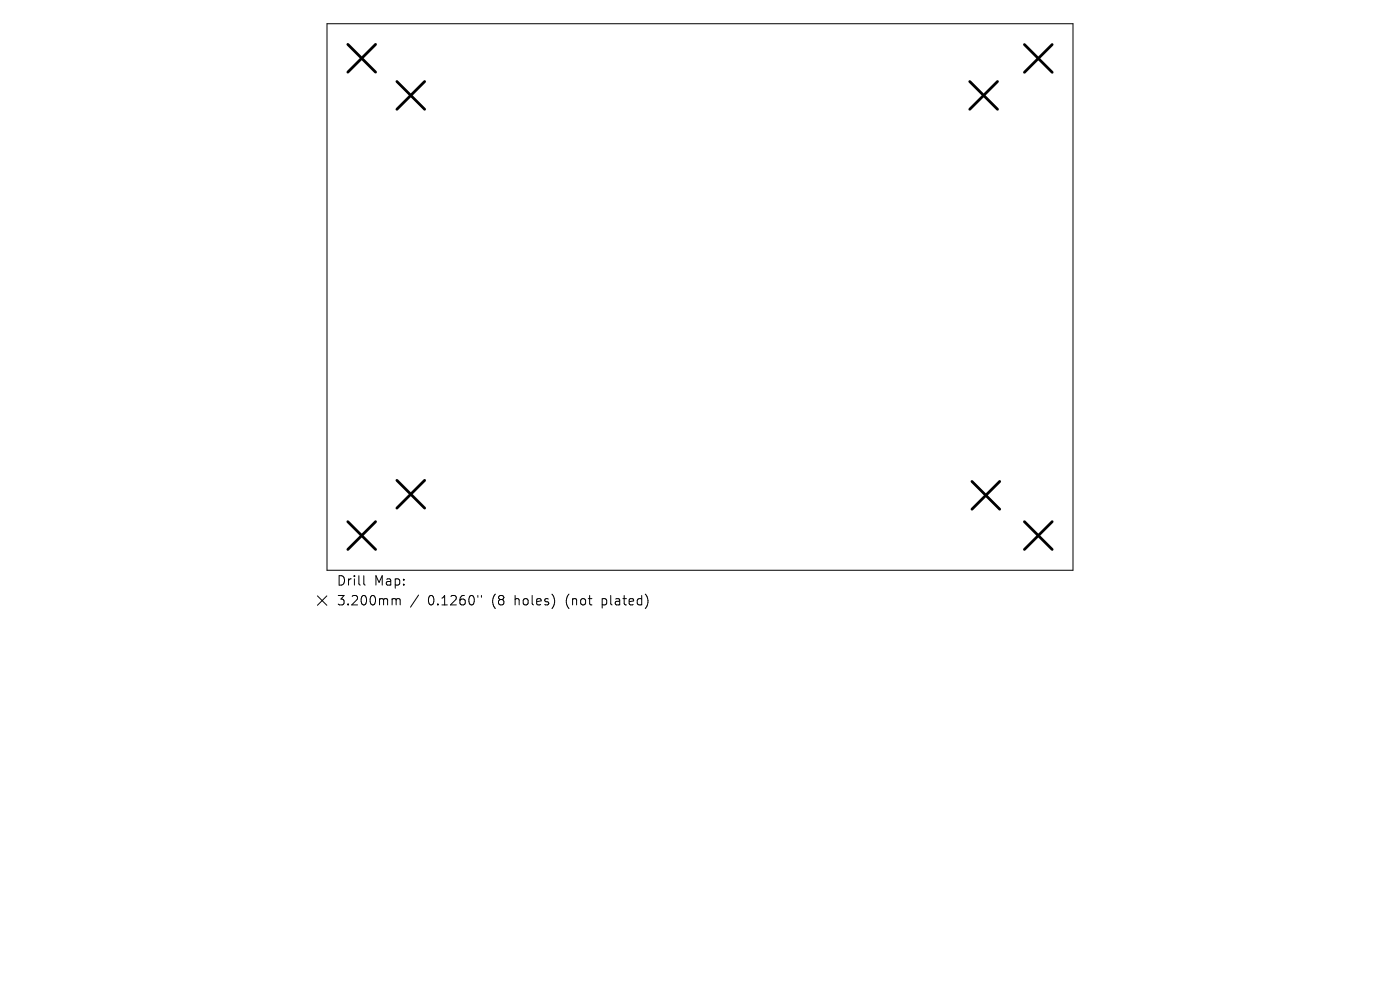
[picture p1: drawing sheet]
<svg xmlns="http://www.w3.org/2000/svg" width="297mm" height="210mm" viewBox="0 0 297 210" stroke-linecap="round" stroke-linejoin="round" font-family="sans-serif">
<defs><g id="words">
<g font-size="2.8">
<text x="71.3" y="124.5">Drill</text>
<text x="79.3" y="124.5">Map:</text>
<text x="71.3" y="128.7">3.200mm</text>
<text x="90.8" y="128.7">0.1260&quot;</text>
<text x="104.5" y="128.7">(8</text>
<text x="109.5" y="128.7">holes)</text>
<text x="120.5" y="128.7">(not</text>
<text x="128.3" y="128.7">plated)</text>
</g>
</g></defs>
<path d="M69.4 5h158.2v116h-158.2zM67.3 126.4l2 2M69.3 126.4l-2 2M77.2 122.1v1.7l.3 .3M83.5 127l.4 .1 .1 .2M84 127.3l.3-.3 .5 .1 .1 1.2M84 127.3v1M88.8 126.2l-1.7 2.6M101.4 126.3v.4M102.1 126.3v.4" fill="none" stroke="#000" stroke-width=".21"/>
<g fill="none" stroke="#000" stroke-width=".59">
<path d="M73.8 9.4l5.9 5.9M79.7 9.4l-5.9 5.9M84.2 17.3l5.9 5.9M90.1 17.3l-5.9 5.9M205.7 17.3l5.9 5.9M211.6 17.3l-5.9 5.9M217.3 9.5l5.9 5.8M223.2 9.5l-5.9 5.8M73.8 110.7l5.9 5.9M79.7 110.7l-5.9 5.9M84.2 101.9l5.9 5.9M90.1 101.9l-5.9 5.9"/>
<path d="M206.2 102.1l5.9 5.9M212.1 102.1l-5.9 5.9M217.3 110.7l5.9 5.9M223.2 110.7l-5.9 5.9"/>
</g>
<use href="#words"/>
</svg>
